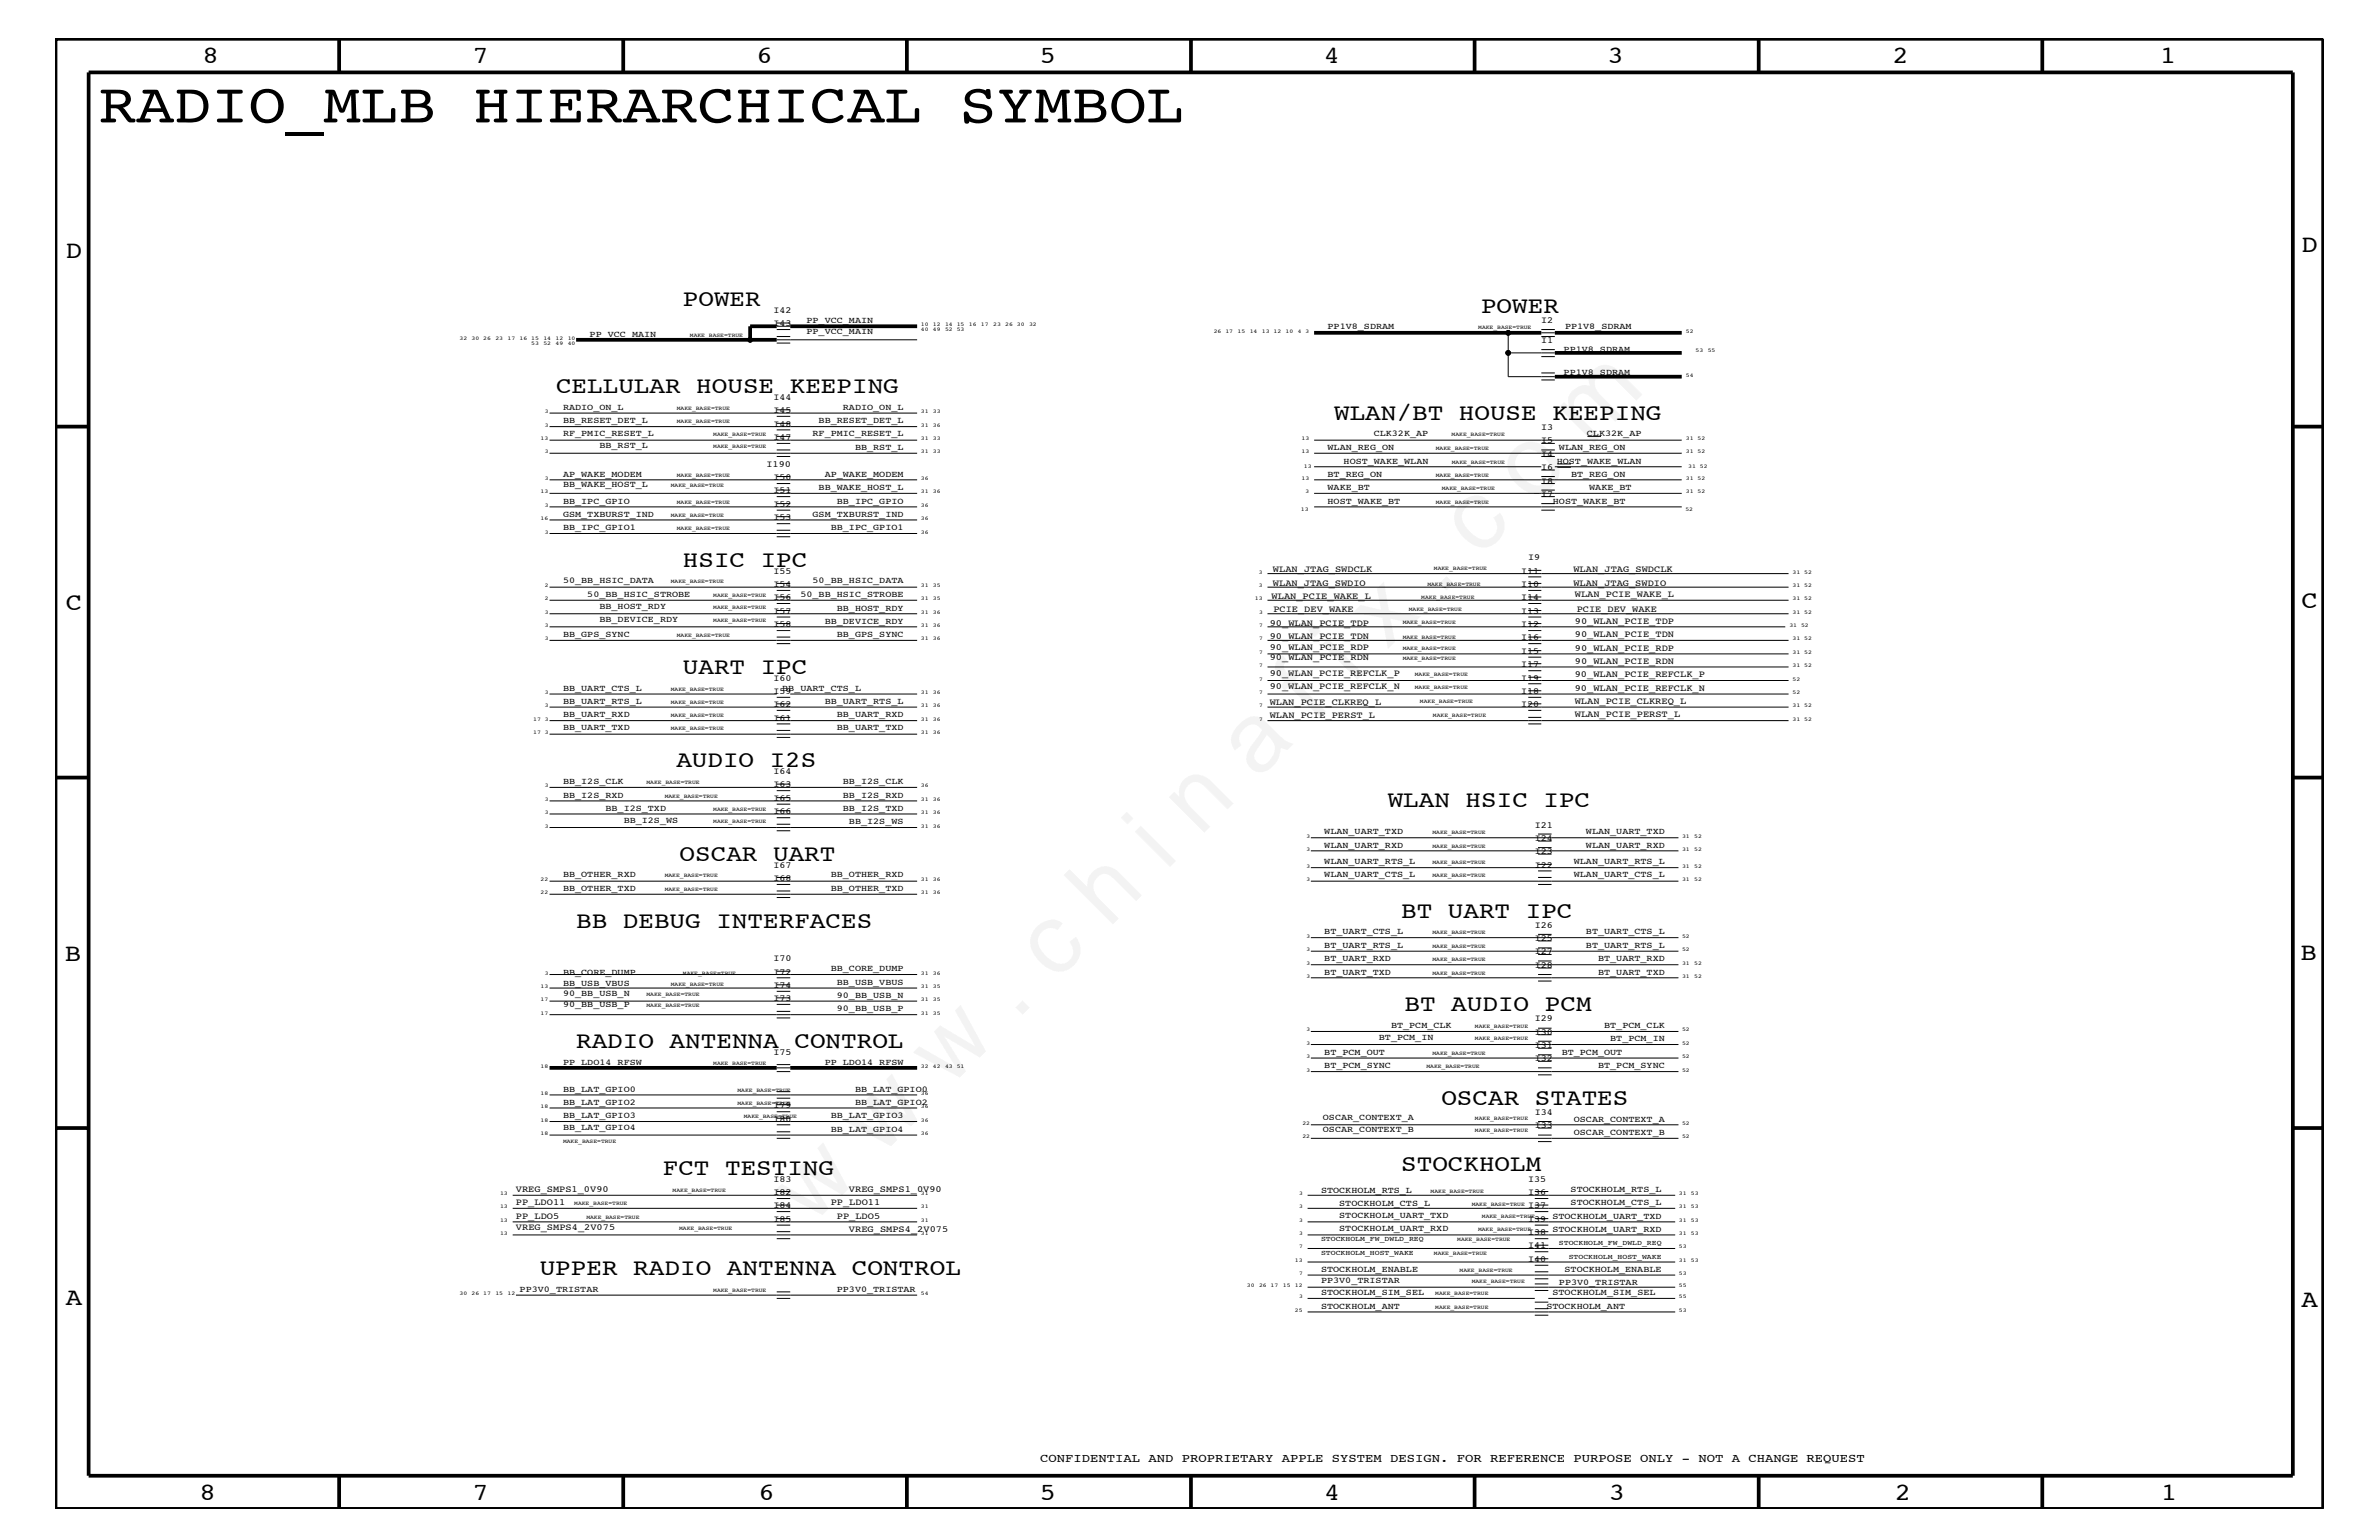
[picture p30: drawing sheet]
<svg xmlns="http://www.w3.org/2000/svg" width="432mm" height="279mm" viewBox="0 0 432 279" stroke-linecap="round" stroke-linejoin="round" font-family="sans-serif">
<defs><g id="words">
<text font-size="17.6" x="147.1" y="222.6" transform="rotate(-45 147.1 222.6)">w w w . c h i n a f i x . c o m</text>
<text font-size="10.2" x="17.9" y="22.2">RADIO_MLB HIERARCHICAL SYMBOL</text>
<g font-size="4.5">
<text x="36.7" y="11.5">8</text>
<text x="85.8" y="11.5">7</text>
<text x="137.3" y="11.5">6</text>
<text x="188.7" y="11.5">5</text>
<text x="240.3" y="11.5">4</text>
<text x="291.8" y="11.5">3</text>
<text x="343.5" y="11.5">2</text>
<text x="392" y="11.5">1</text>
<text x="11.9" y="46.8">D</text>
<text x="417.8" y="45.7">D</text>
<text x="11.9" y="110.6">C</text>
<text x="417.7" y="110.4">C</text>
<text x="11.8" y="174.3">B</text>
<text x="417.6" y="174.2">B</text>
<text x="11.9" y="236.7">A</text>
<text x="417.7" y="237.1">A</text>
<text x="36.2" y="272.1">8</text>
<text x="85.8" y="272.1">7</text>
<text x="137.7" y="272.1">6</text>
<text x="188.7" y="272.1">5</text>
<text x="240.4" y="272.1">4</text>
<text x="292" y="272.1">3</text>
<text x="343.9" y="272.1">2</text>
<text x="392.2" y="272.1">1</text>
</g>
<g font-size="4.2">
<text x="124" y="55.6">POWER</text>
<text x="268.8" y="56.8">POWER</text>
<text x="100.9" y="71.3">CELLULAR HOUSE KEEPING</text>
<text x="242.1" y="76.2">WLAN/BT HOUSE KEEPING</text>
<text x="124" y="102.9">HSIC IPC</text>
<text x="124" y="122.3">UART IPC</text>
<text x="122.8" y="139.2">AUDIO I2S</text>
<text x="251.9" y="146.5">WLAN HSIC IPC</text>
<text x="123.4" y="156.2">OSCAR UART</text>
<text x="254.3" y="166.5">BT UART IPC</text>
<text x="104.6" y="168.3">BB DEBUG INTERFACES</text>
<text x="254.9" y="183.5">BT AUDIO PCM</text>
<text x="104.6" y="190.2">RADIO ANTENNA CONTROL</text>
<text x="261.6" y="200.4">OSCAR STATES</text>
<text x="120.3" y="213.2">FCT TESTING</text>
<text x="254.3" y="212.5">STOCKHOLM</text>
<text x="98" y="231.3">UPPER RADIO ANTENNA CONTROL</text>
</g>
<text font-size="2.2" x="188.8" y="265.3">CONFIDENTIAL AND PROPRIETARY APPLE SYSTEM DESIGN. FOR REFERENCE PURPOSE ONLY - NOT A CHANGE REQUEST</text>
<g font-size="1.7">
<text x="140.4" y="56.8">I42</text>
<text x="140.4" y="59.2">I43</text>
<text x="279.7" y="58.6">I2</text>
<text x="279.7" y="62.3">I1</text>
<text x="140.4" y="72.6">I44</text>
<text x="140.4" y="75">I45</text>
<text x="140.4" y="77.4">I48</text>
<text x="140.4" y="79.9">I47</text>
<text x="279.7" y="78">I3</text>
<text x="279.7" y="82.8">I4</text>
<text x="279.7" y="80.5">I5</text>
<text x="139.1" y="84.7">I190</text>
<text x="140.4" y="87.1">I50</text>
<text x="140.4" y="89.5">I51</text>
<text x="279.7" y="85.3">I6</text>
<text x="279.7" y="87.7">I8</text>
<text x="140.4" y="92">I52</text>
<text x="140.4" y="94.3">I53</text>
<text x="279.7" y="90.1">I7</text>
<text x="277.4" y="101.6">I9</text>
<text x="140.4" y="106.5">I54</text>
<text x="140.4" y="104.1">I55</text>
<text x="231.1" y="106.3">WLAN_JTAG_SWDIO</text>
<text x="231.1" y="103.8">WLAN_JTAG_SWDCLK</text>
<text x="276.1" y="106.5">I10</text>
<text x="276.1" y="104.1">I11</text>
<text x="285.6" y="106.3">WLAN_JTAG_SWDIO</text>
<text x="285.6" y="103.8">WLAN_JTAG_SWDCLK</text>
<text x="140.4" y="108.9">I56</text>
<text x="140.4" y="111.4">I57</text>
<text x="140.4" y="113.7">I58</text>
<text x="230.5" y="113.6">90_WLAN_PCIE_TDP</text>
<text x="230.8" y="108.7">WLAN_PCIE_WAKE_L</text>
<text x="231.1" y="111.1">PCIE_DEV_WAKE</text>
<text x="276.1" y="113.7">I12</text>
<text x="276.1" y="111.4">I13</text>
<text x="276.1" y="108.9">I14</text>
<text x="285.8" y="113.1">90_WLAN_PCIE_TDP</text>
<text x="285.8" y="108.3">WLAN_PCIE_WAKE_L</text>
<text x="286.2" y="111.1">PCIE_DEV_WAKE</text>
<text x="230.5" y="115.9">90_WLAN_PCIE_TDN</text>
<text x="230.5" y="118">90_WLAN_PCIE_RDP</text>
<text x="230.5" y="119.8">90_WLAN_PCIE_RDN</text>
<text x="276.1" y="118.6">I15</text>
<text x="276.1" y="116.2">I16</text>
<text x="285.8" y="118.1">90_WLAN_PCIE_RDP</text>
<text x="285.8" y="115.6">90_WLAN_PCIE_TDN</text>
<text x="140.4" y="125.9">I59</text>
<text x="140.4" y="123.5">I60</text>
<text x="230.5" y="122.6">90_WLAN_PCIE_REFCLK_P</text>
<text x="230.5" y="125">90_WLAN_PCIE_REFCLK_N</text>
<text x="276.1" y="121">I17</text>
<text x="276.1" y="125.9">I18</text>
<text x="276.1" y="123.5">I19</text>
<text x="285.8" y="122.9">90_WLAN_PCIE_REFCLK_P</text>
<text x="285.8" y="125.3">90_WLAN_PCIE_REFCLK_N</text>
<text x="285.8" y="120.4">90_WLAN_PCIE_RDN</text>
<text x="140.4" y="130.8">I61</text>
<text x="140.4" y="128.3">I62</text>
<text x="230.5" y="127.8">WLAN_PCIE_CLKREQ_L</text>
<text x="230.5" y="130.3">WLAN_PCIE_PERST_L</text>
<text x="276.1" y="128.3">I20</text>
<text x="285.8" y="127.7">WLAN_PCIE_CLKREQ_L</text>
<text x="285.8" y="130.2">WLAN_PCIE_PERST_L</text>
<text x="140.4" y="142.9">I63</text>
<text x="140.4" y="140.4">I64</text>
<text x="140.4" y="145.3">I65</text>
<text x="140.4" y="147.7">I66</text>
<text x="278.6" y="150.1">I21</text>
<text x="278.6" y="155">I23</text>
<text x="278.6" y="152.6">I24</text>
<text x="140.4" y="157.4">I67</text>
<text x="140.4" y="159.9">I68</text>
<text x="278.6" y="157.4">I22</text>
<text x="278.6" y="170.7">I25</text>
<text x="278.6" y="168.3">I26</text>
<text x="278.6" y="173.2">I27</text>
<text x="140.4" y="174.4">I70</text>
<text x="140.4" y="176.8">I72</text>
<text x="140.4" y="179.3">I74</text>
<text x="278.6" y="175.6">I28</text>
<text x="140.4" y="181.6">I73</text>
<text x="278.6" y="185.3">I29</text>
<text x="140.4" y="191.4">I75</text>
<text x="278.6" y="187.7">I30</text>
<text x="278.6" y="190.2">I31</text>
<text x="278.6" y="192.6">I32</text>
<text x="140.4" y="201">I79</text>
<text x="140.4" y="203.5">I80</text>
<text x="278.6" y="202.3">I34</text>
<text x="278.6" y="204.7">I33</text>
<text x="140.4" y="214.4">I83</text>
<text x="277.4" y="214.4">I35</text>
<text x="93.6" y="216.2">VREG_SMPS1_0V90</text>
<text x="93.6" y="221.2">PP_LDO5</text>
<text x="93.6" y="218.7">PP_LDO11</text>
<text x="140.4" y="216.9">I82</text>
<text x="140.4" y="219.2">I84</text>
<text x="140.4" y="221.7">I85</text>
<text x="150.8" y="218.7">PP_LDO11</text>
<text x="151.9" y="221.2">PP_LDO5</text>
<text x="154.1" y="216.2">VREG_SMPS1_0V90</text>
<text x="277.4" y="216.9">I36</text>
<text x="277.4" y="219.2">I37</text>
<text x="277.4" y="221.7">I39</text>
<text x="93.6" y="223.2">VREG_SMPS4_2V075</text>
<text x="154.1" y="223.5">VREG_SMPS4_2V075</text>
<text x="277.4" y="224.1">I38</text>
<text x="277.4" y="226.5">I41</text>
<text x="277.4" y="229">I40</text>
</g>
<g font-size="1.6">
<text x="146.4" y="58.6">PP_VCC_MAIN</text>
<text x="241" y="59.6">PP1V8_SDRAM</text>
<text x="284.1" y="59.6">PP1V8_SDRAM</text>
<text x="107" y="61.1">PP_VCC_MAIN</text>
<text x="146.4" y="60.5">PP_VCC_MAIN</text>
<text x="283.8" y="63.8">PP1V8_SDRAM</text>
<text x="283.8" y="68">PP1V8_SDRAM</text>
<text x="102.2" y="76.8">BB_RESET_DET_L</text>
<text x="102.2" y="74.4">RADIO_ON_L</text>
<text x="148.6" y="76.8">BB_RESET_DET_L</text>
<text x="153" y="74.4">RADIO_ON_L</text>
<text x="102.2" y="79.2">RF_PMIC_RESET_L</text>
<text x="108.8" y="81.3">BB_RST_L</text>
<text x="147.5" y="79.2">RF_PMIC_RESET_L</text>
<text x="155.2" y="81.6">BB_RST_L</text>
<text x="241" y="81.6">WLAN_REG_ON</text>
<text x="249.3" y="79.2">CLK32K_AP</text>
<text x="283" y="81.6">WLAN_REG_ON</text>
<text x="288" y="79.2">CLK32K_AP</text>
<text x="102.2" y="86.5">AP_WAKE_MODEM</text>
<text x="102.2" y="88.4">BB_WAKE_HOST_L</text>
<text x="148.6" y="88.9">BB_WAKE_HOST_L</text>
<text x="149.7" y="86.5">AP_WAKE_MODEM</text>
<text x="241" y="86.5">BT_REG_ON</text>
<text x="241" y="88.9">WAKE_BT</text>
<text x="243.9" y="84.2">HOST_WAKE_WLAN</text>
<text x="282.6" y="84.2">HOST_WAKE_WLAN</text>
<text x="285.2" y="86.5">BT_REG_ON</text>
<text x="288.5" y="88.9">WAKE_BT</text>
<text x="102.2" y="91.4">BB_IPC_GPIO</text>
<text x="102.2" y="93.8">GSM_TXBURST_IND</text>
<text x="147.5" y="93.8">GSM_TXBURST_IND</text>
<text x="151.9" y="91.4">BB_IPC_GPIO</text>
<text x="241" y="91.4">HOST_WAKE_BT</text>
<text x="281.9" y="91.4">HOST_WAKE_BT</text>
<text x="102.2" y="96.2">BB_IPC_GPIO1</text>
<text x="150.8" y="96.2">BB_IPC_GPIO1</text>
<text x="102.2" y="105.9">50_BB_HSIC_DATA</text>
<text x="147.5" y="105.9">50_BB_HSIC_DATA</text>
<text x="106.6" y="108.3">50_BB_HSIC_STROBE</text>
<text x="108.8" y="110.5">BB_HOST_RDY</text>
<text x="108.8" y="112.8">BB_DEVICE_RDY</text>
<text x="145.3" y="108.3">50_BB_HSIC_STROBE</text>
<text x="149.7" y="113.1">BB_DEVICE_RDY</text>
<text x="151.9" y="110.8">BB_HOST_RDY</text>
<text x="102.2" y="115.6">BB_GPS_SYNC</text>
<text x="151.9" y="115.6">BB_GPS_SYNC</text>
<text x="102.2" y="125.3">BB_UART_CTS_L</text>
<text x="142" y="125.3">BB_UART_CTS_L</text>
<text x="102.2" y="130.2">BB_UART_RXD</text>
<text x="102.2" y="127.7">BB_UART_RTS_L</text>
<text x="149.7" y="127.7">BB_UART_RTS_L</text>
<text x="151.9" y="130.2">BB_UART_RXD</text>
<text x="102.2" y="132.5">BB_UART_TXD</text>
<text x="151.9" y="132.5">BB_UART_TXD</text>
<text x="102.2" y="142.3">BB_I2S_CLK</text>
<text x="153" y="142.3">BB_I2S_CLK</text>
<text x="102.2" y="144.7">BB_I2S_RXD</text>
<text x="109.9" y="147.1">BB_I2S_TXD</text>
<text x="113.2" y="149.2">BB_I2S_WS</text>
<text x="153" y="147.1">BB_I2S_TXD</text>
<text x="153" y="144.7">BB_I2S_RXD</text>
<text x="154.1" y="149.5">BB_I2S_WS</text>
<text x="240.4" y="153.8">WLAN_UART_RXD</text>
<text x="240.4" y="151.3">WLAN_UART_TXD</text>
<text x="287.9" y="153.8">WLAN_UART_RXD</text>
<text x="287.9" y="151.3">WLAN_UART_TXD</text>
<text x="102.2" y="161.7">BB_OTHER_TXD</text>
<text x="102.2" y="159.2">BB_OTHER_RXD</text>
<text x="150.8" y="161.7">BB_OTHER_TXD</text>
<text x="150.8" y="159.2">BB_OTHER_RXD</text>
<text x="240.4" y="156.8">WLAN_UART_RTS_L</text>
<text x="240.4" y="159.2">WLAN_UART_CTS_L</text>
<text x="285.7" y="156.8">WLAN_UART_RTS_L</text>
<text x="285.7" y="159.2">WLAN_UART_CTS_L</text>
<text x="240.4" y="172">BT_UART_RTS_L</text>
<text x="240.4" y="169.5">BT_UART_CTS_L</text>
<text x="287.9" y="169.5">BT_UART_CTS_L</text>
<text x="287.9" y="172">BT_UART_RTS_L</text>
<text x="102.2" y="176.9">BB_CORE_DUMP</text>
<text x="102.2" y="178.8">BB_USB_VBUS</text>
<text x="150.8" y="176.2">BB_CORE_DUMP</text>
<text x="151.9" y="178.7">BB_USB_VBUS</text>
<text x="240.4" y="176.8">BT_UART_TXD</text>
<text x="240.4" y="174.4">BT_UART_RXD</text>
<text x="290.1" y="174.4">BT_UART_RXD</text>
<text x="290.1" y="176.8">BT_UART_TXD</text>
<text x="102.2" y="180.8">90_BB_USB_N</text>
<text x="102.2" y="182.7">90_BB_USB_P</text>
<text x="151.9" y="181">90_BB_USB_N</text>
<text x="151.9" y="183.5">90_BB_USB_P</text>
<text x="240.4" y="191.4">BT_PCM_OUT</text>
<text x="250.3" y="188.6">BT_PCM_IN</text>
<text x="252.5" y="186.5">BT_PCM_CLK</text>
<text x="283.5" y="191.4">BT_PCM_OUT</text>
<text x="291.2" y="186.5">BT_PCM_CLK</text>
<text x="292.3" y="188.9">BT_PCM_IN</text>
<text x="102.2" y="193.2">PP_LDO14_RFSW</text>
<text x="149.7" y="193.2">PP_LDO14_RFSW</text>
<text x="240.4" y="193.7">BT_PCM_SYNC</text>
<text x="290.1" y="193.7">BT_PCM_SYNC</text>
<text x="102.2" y="202.9">BB_LAT_GPIO3</text>
<text x="102.2" y="200.4">BB_LAT_GPIO2</text>
<text x="102.2" y="198.1">BB_LAT_GPIO0</text>
<text x="150.8" y="202.9">BB_LAT_GPIO3</text>
<text x="155.2" y="200.4">BB_LAT_GPIO2</text>
<text x="155.2" y="198.1">BB_LAT_GPIO0</text>
<text x="240.1" y="203.2">OSCAR_CONTEXT_A</text>
<text x="285.7" y="203.5">OSCAR_CONTEXT_A</text>
<text x="102.2" y="205">BB_LAT_GPIO4</text>
<text x="150.8" y="205.3">BB_LAT_GPIO4</text>
<text x="240.1" y="205.4">OSCAR_CONTEXT_B</text>
<text x="285.7" y="205.9">OSCAR_CONTEXT_B</text>
<text x="239.8" y="216.4">STOCKHOLM_RTS_L</text>
<text x="243.1" y="218.9">STOCKHOLM_CTS_L</text>
<text x="243.1" y="221.1">STOCKHOLM_UART_TXD</text>
<text x="281.8" y="221.1">STOCKHOLM_UART_TXD</text>
<text x="285.1" y="218.6">STOCKHOLM_CTS_L</text>
<text x="285.1" y="216.2">STOCKHOLM_RTS_L</text>
<text x="243.1" y="223.4">STOCKHOLM_UART_RXD</text>
<text x="281.8" y="223.5">STOCKHOLM_UART_RXD</text>
<text x="239.8" y="230.8">STOCKHOLM_ENABLE</text>
<text x="239.8" y="232.7">PP3V0_TRISTAR</text>
<text x="283" y="233.2">PP3V0_TRISTAR</text>
<text x="284" y="230.7">STOCKHOLM_ENABLE</text>
<text x="94.3" y="234.4">PP3V0_TRISTAR</text>
<text x="151.9" y="234.4">PP3V0_TRISTAR</text>
<text x="239.8" y="235">STOCKHOLM_SIM_SEL</text>
<text x="239.8" y="237.4">STOCKHOLM_ANT</text>
<text x="280.7" y="237.4">STOCKHOLM_ANT</text>
<text x="281.8" y="235">STOCKHOLM_SIM_SEL</text>
</g>
<g font-size="1.3">
<text x="239.8" y="227.8">STOCKHOLM_HOST_WAKE</text>
<text x="239.8" y="225.2">STOCKHOLM_FW_DWLD_REQ</text>
<text x="283" y="225.9">STOCKHOLM_FW_DWLD_REQ</text>
<text x="284.7" y="228.4">STOCKHOLM_HOST_WAKE</text>
</g>
<g font-size="1">
<text x="167.1" y="59.2">10</text>
<text x="169.3" y="59.2">12</text>
<text x="171.5" y="59.2">14 15</text>
<text x="175.9" y="59.2">16</text>
<text x="178.1" y="59.2">17</text>
<text x="180.3" y="59.2">23</text>
<text x="182.5" y="59.2">26 30</text>
<text x="186.8" y="59.2">32</text>
<text x="268.3" y="59.6">MAKE_BASE=TRUE</text>
<text x="83.4" y="61.7">32</text>
<text x="85.6" y="61.7">30 26</text>
<text x="89.9" y="61.7">23</text>
<text x="92.1" y="61.7">17</text>
<text x="94.3" y="61.7">16 15</text>
<text x="96.4" y="62.5">53</text>
<text x="98.6" y="61.7">14</text>
<text x="98.6" y="62.5">52</text>
<text x="100.8" y="61.7">12</text>
<text x="100.8" y="62.5">49</text>
<text x="103" y="61.7">10</text>
<text x="103" y="62.5">40</text>
<text x="125.2" y="61.1">MAKE_BASE=TRUE</text>
<text x="167.1" y="60.1">40</text>
<text x="169.3" y="60.1">49</text>
<text x="171.5" y="60.1">52 53</text>
<text x="220.3" y="60.4">26 17</text>
<text x="224.6" y="60.4">15</text>
<text x="226.8" y="60.4">14</text>
<text x="229" y="60.4">13 12</text>
<text x="233.3" y="60.4">10</text>
<text x="235.5" y="60.4">4</text>
<text x="237" y="60.4">3</text>
<text x="306" y="60.4">52</text>
<text x="307.8" y="63.9">53</text>
<text x="310" y="63.9">55</text>
<text x="306" y="68.4">54</text>
<text x="98.9" y="77.4">3</text>
<text x="98.9" y="75">3</text>
<text x="122.9" y="76.8">MAKE_BASE=TRUE</text>
<text x="122.9" y="74.4">MAKE_BASE=TRUE</text>
<text x="167.1" y="75">31</text>
<text x="167.1" y="77.4">31</text>
<text x="169.3" y="75">33</text>
<text x="169.3" y="77.4">36</text>
<text x="98.1" y="79.9">13</text>
<text x="98.9" y="82.2">3</text>
<text x="129.5" y="79.2">MAKE_BASE=TRUE</text>
<text x="129.5" y="81.3">MAKE_BASE=TRUE</text>
<text x="167.1" y="79.9">31</text>
<text x="167.1" y="82.2">31</text>
<text x="169.3" y="79.9">33</text>
<text x="169.3" y="82.2">33</text>
<text x="236.2" y="82.2">13</text>
<text x="236.2" y="79.9">13</text>
<text x="260.6" y="81.6">MAKE_BASE=TRUE</text>
<text x="263.5" y="79.2">MAKE_BASE=TRUE</text>
<text x="306" y="82.2">31 52</text>
<text x="306" y="79.9">31 52</text>
<text x="98.1" y="89.5">13</text>
<text x="98.9" y="87.1">3</text>
<text x="121.8" y="88.4">MAKE_BASE=TRUE</text>
<text x="122.9" y="86.5">MAKE_BASE=TRUE</text>
<text x="167.1" y="89.5">31</text>
<text x="167.1" y="87.1">36</text>
<text x="169.3" y="89.5">36</text>
<text x="236.2" y="87.1">13</text>
<text x="236.7" y="84.9">13</text>
<text x="237" y="89.5">3</text>
<text x="260.6" y="86.5">MAKE_BASE=TRUE</text>
<text x="261.7" y="88.9">MAKE_BASE=TRUE</text>
<text x="263.5" y="84.2">MAKE_BASE=TRUE</text>
<text x="306" y="89.5">31 52</text>
<text x="306" y="87.1">31 52</text>
<text x="306.4" y="84.9">31 52</text>
<text x="98.1" y="94.3">16</text>
<text x="98.9" y="92">3</text>
<text x="121.8" y="93.8">MAKE_BASE=TRUE</text>
<text x="122.9" y="91.4">MAKE_BASE=TRUE</text>
<text x="167.1" y="94.3">36</text>
<text x="167.1" y="92">36</text>
<text x="236.1" y="92.8">13</text>
<text x="260.6" y="91.4">MAKE_BASE=TRUE</text>
<text x="305.9" y="92.8">52</text>
<text x="98.9" y="96.8">3</text>
<text x="122.9" y="96.2">MAKE_BASE=TRUE</text>
<text x="167.1" y="96.8">36</text>
<text x="98.9" y="106.5">2</text>
<text x="121.8" y="105.9">MAKE_BASE=TRUE</text>
<text x="167.1" y="106.5">31</text>
<text x="169.3" y="106.5">35</text>
<text x="228.5" y="106.5">3</text>
<text x="228.5" y="104.1">3</text>
<text x="259.1" y="106.3">MAKE_BASE=TRUE</text>
<text x="260.3" y="103.5">MAKE_BASE=TRUE</text>
<text x="325.4" y="106.5">31 52</text>
<text x="325.4" y="104.1">31 52</text>
<text x="98.9" y="111.4">3</text>
<text x="98.9" y="113.7">3</text>
<text x="98.9" y="108.9">2</text>
<text x="129.5" y="110.5">MAKE_BASE=TRUE</text>
<text x="129.5" y="112.8">MAKE_BASE=TRUE</text>
<text x="129.5" y="108.3">MAKE_BASE=TRUE</text>
<text x="167.1" y="108.9">31</text>
<text x="167.1" y="111.4">31</text>
<text x="167.1" y="113.7">31</text>
<text x="169.3" y="108.9">35</text>
<text x="169.3" y="111.4">36</text>
<text x="169.3" y="113.7">36</text>
<text x="227.8" y="108.9">13</text>
<text x="228.5" y="111.4">3</text>
<text x="228.5" y="113.7">7</text>
<text x="254.6" y="113.1">MAKE_BASE=TRUE</text>
<text x="255.7" y="110.8">MAKE_BASE=TRUE</text>
<text x="258" y="108.7">MAKE_BASE=TRUE</text>
<text x="324.8" y="113.7">31 52</text>
<text x="325.4" y="111.4">31 52</text>
<text x="325.4" y="108.9">31 52</text>
<text x="98.9" y="116.2">3</text>
<text x="122.9" y="115.6">MAKE_BASE=TRUE</text>
<text x="167.1" y="116.2">31</text>
<text x="169.3" y="116.2">36</text>
<text x="228.5" y="116.2">7</text>
<text x="228.5" y="118.6">7</text>
<text x="254.6" y="115.9">MAKE_BASE=TRUE</text>
<text x="254.6" y="118">MAKE_BASE=TRUE</text>
<text x="254.6" y="119.8">MAKE_BASE=TRUE</text>
<text x="325.4" y="118.6">31 52</text>
<text x="325.4" y="116.2">31 52</text>
<text x="98.9" y="125.9">3</text>
<text x="121.8" y="125.3">MAKE_BASE=TRUE</text>
<text x="167.1" y="125.9">31</text>
<text x="169.3" y="125.9">36</text>
<text x="228.5" y="121">7</text>
<text x="228.5" y="123.5">7</text>
<text x="228.5" y="125.9">7</text>
<text x="256.8" y="122.6">MAKE_BASE=TRUE</text>
<text x="256.8" y="125">MAKE_BASE=TRUE</text>
<text x="325.4" y="123.5">52</text>
<text x="325.4" y="125.9">52</text>
<text x="325.4" y="121">31 52</text>
<text x="96.8" y="130.8">17 3</text>
<text x="98.9" y="128.3">3</text>
<text x="121.8" y="127.7">MAKE_BASE=TRUE</text>
<text x="121.8" y="130.2">MAKE_BASE=TRUE</text>
<text x="167.1" y="130.8">31</text>
<text x="167.1" y="128.3">31</text>
<text x="169.3" y="130.8">36</text>
<text x="169.3" y="128.3">36</text>
<text x="228.5" y="128.3">7</text>
<text x="228.5" y="130.8">7</text>
<text x="257.7" y="127.5">MAKE_BASE=TRUE</text>
<text x="260.1" y="130">MAKE_BASE=TRUE</text>
<text x="325.4" y="128.3">31 52</text>
<text x="325.4" y="130.8">31 52</text>
<text x="96.8" y="133.2">17 3</text>
<text x="121.8" y="132.5">MAKE_BASE=TRUE</text>
<text x="167.1" y="133.2">31</text>
<text x="169.3" y="133.2">36</text>
<text x="98.9" y="142.9">3</text>
<text x="117.3" y="142.3">MAKE_BASE=TRUE</text>
<text x="167.1" y="142.9">36</text>
<text x="98.9" y="147.7">3</text>
<text x="98.9" y="145.3">3</text>
<text x="120.7" y="144.7">MAKE_BASE=TRUE</text>
<text x="129.5" y="149.2">MAKE_BASE=TRUE</text>
<text x="129.5" y="147.1">MAKE_BASE=TRUE</text>
<text x="167.1" y="147.7">31</text>
<text x="167.1" y="145.3">31</text>
<text x="169.3" y="147.7">36</text>
<text x="169.3" y="145.3">36</text>
<text x="98.9" y="150.1">3</text>
<text x="167.1" y="150.1">31</text>
<text x="169.3" y="150.1">36</text>
<text x="237.2" y="154.4">3</text>
<text x="237.2" y="152">3</text>
<text x="260" y="153.8">MAKE_BASE=TRUE</text>
<text x="260" y="151.3">MAKE_BASE=TRUE</text>
<text x="305.3" y="152">31</text>
<text x="305.3" y="154.4">31</text>
<text x="307.5" y="152">52</text>
<text x="307.5" y="154.4">52</text>
<text x="98.1" y="159.9">22</text>
<text x="120.6" y="161.7">MAKE_BASE=TRUE</text>
<text x="120.7" y="159.2">MAKE_BASE=TRUE</text>
<text x="167.1" y="159.9">31</text>
<text x="169.3" y="159.9">36</text>
<text x="237.2" y="157.4">3</text>
<text x="237.2" y="159.9">3</text>
<text x="260" y="156.8">MAKE_BASE=TRUE</text>
<text x="260" y="159.2">MAKE_BASE=TRUE</text>
<text x="305.3" y="159.9">31</text>
<text x="305.3" y="157.4">31</text>
<text x="307.5" y="159.9">52</text>
<text x="307.5" y="157.4">52</text>
<text x="98.1" y="162.2">22</text>
<text x="167.1" y="162.3">31</text>
<text x="169.3" y="162.3">36</text>
<text x="237.2" y="170.1">3</text>
<text x="237.2" y="172.6">3</text>
<text x="260" y="172">MAKE_BASE=TRUE</text>
<text x="260" y="169.5">MAKE_BASE=TRUE</text>
<text x="305.3" y="172.6">52</text>
<text x="305.3" y="170.1">52</text>
<text x="98.1" y="179.3">13</text>
<text x="98.9" y="176.8">3</text>
<text x="121.8" y="178.8">MAKE_BASE=TRUE</text>
<text x="124" y="176.9">MAKE_BASE=TRUE</text>
<text x="167.1" y="179.3">31</text>
<text x="167.1" y="176.8">31</text>
<text x="169.3" y="179.3">35</text>
<text x="169.3" y="176.8">36</text>
<text x="237.2" y="177.4">3</text>
<text x="237.2" y="175">3</text>
<text x="260" y="176.8">MAKE_BASE=TRUE</text>
<text x="260" y="174.4">MAKE_BASE=TRUE</text>
<text x="305.3" y="177.4">31</text>
<text x="305.3" y="175">31</text>
<text x="307.5" y="177.4">52</text>
<text x="307.5" y="175">52</text>
<text x="98.1" y="181.6">17</text>
<text x="98.1" y="184.1">17</text>
<text x="117.3" y="180.8">MAKE_BASE=TRUE</text>
<text x="117.3" y="182.7">MAKE_BASE=TRUE</text>
<text x="167.1" y="181.6">31</text>
<text x="167.1" y="184.1">31</text>
<text x="169.3" y="181.6">35</text>
<text x="169.3" y="184.1">35</text>
<text x="237.2" y="192">3</text>
<text x="237.2" y="189.5">3</text>
<text x="237.2" y="187.1">3</text>
<text x="260" y="191.4">MAKE_BASE=TRUE</text>
<text x="267.7" y="188.6">MAKE_BASE=TRUE</text>
<text x="267.7" y="186.5">MAKE_BASE=TRUE</text>
<text x="305.3" y="187.1">52</text>
<text x="305.3" y="189.5">52</text>
<text x="305.3" y="192">52</text>
<text x="98.1" y="193.7">18</text>
<text x="129.5" y="193.2">MAKE_BASE=TRUE</text>
<text x="167.1" y="193.7">32</text>
<text x="169.3" y="193.7">42</text>
<text x="171.5" y="193.7">43 51</text>
<text x="237.2" y="194.4">3</text>
<text x="258.9" y="193.7">MAKE_BASE=TRUE</text>
<text x="305.3" y="194.4">52</text>
<text x="98.1" y="203.5">18</text>
<text x="98.1" y="201">18</text>
<text x="98.1" y="198.7">18</text>
<text x="133.9" y="200.4">MAKE_BASE=TRUE</text>
<text x="133.9" y="198.1">MAKE_BASE=TRUE</text>
<text x="135" y="202.9">MAKE_BASE=TRUE</text>
<text x="167.1" y="203.5">36</text>
<text x="167.1" y="201">36</text>
<text x="167.1" y="198.7">36</text>
<text x="267.7" y="203.2">MAKE_BASE=TRUE</text>
<text x="98.1" y="205.9">18</text>
<text x="102.2" y="207.4">MAKE_BASE=TRUE</text>
<text x="167.1" y="205.9">36</text>
<text x="236.4" y="206.5">22</text>
<text x="236.4" y="204.1">22</text>
<text x="267.7" y="205.4">MAKE_BASE=TRUE</text>
<text x="305.3" y="204.1">52</text>
<text x="305.3" y="206.5">52</text>
<text x="90.8" y="221.7">13</text>
<text x="90.8" y="219.2">13</text>
<text x="90.8" y="216.9">13</text>
<text x="104.2" y="218.7">MAKE_BASE=TRUE</text>
<text x="106.4" y="221.2">MAKE_BASE=TRUE</text>
<text x="122.1" y="216.2">MAKE_BASE=TRUE</text>
<text x="167.1" y="221.7">31</text>
<text x="167.1" y="219.2">31</text>
<text x="167.1" y="216.9">31</text>
<text x="235.8" y="221.7">3</text>
<text x="235.8" y="219.2">3</text>
<text x="235.8" y="216.9">3</text>
<text x="259.7" y="216.4">MAKE_BASE=TRUE</text>
<text x="267.1" y="218.9">MAKE_BASE=TRUE</text>
<text x="269" y="221.1">MAKE_BASE=TRUE</text>
<text x="304.7" y="216.9">31</text>
<text x="304.7" y="219.2">31</text>
<text x="304.7" y="221.7">31</text>
<text x="306.9" y="216.9">53</text>
<text x="306.9" y="219.2">53</text>
<text x="306.9" y="221.7">53</text>
<text x="90.8" y="224.1">13</text>
<text x="123.3" y="223.2">MAKE_BASE=TRUE</text>
<text x="167.1" y="224.1">31</text>
<text x="235.8" y="226.5">7</text>
<text x="235.8" y="224.1">3</text>
<text x="260.3" y="227.8">MAKE_BASE=TRUE</text>
<text x="264.5" y="225.2">MAKE_BASE=TRUE</text>
<text x="268.3" y="223.4">MAKE_BASE=TRUE</text>
<text x="304.7" y="226.5">53</text>
<text x="304.7" y="224.1">31</text>
<text x="306.9" y="224.1">53</text>
<text x="226.3" y="233.5">30</text>
<text x="228.5" y="233.5">26 17</text>
<text x="232.8" y="233.5">15</text>
<text x="235" y="229">13</text>
<text x="235" y="233.5">12</text>
<text x="235.8" y="231.3">7</text>
<text x="264.9" y="230.8">MAKE_BASE=TRUE</text>
<text x="267.1" y="232.7">MAKE_BASE=TRUE</text>
<text x="304.7" y="231.3">53</text>
<text x="304.7" y="229">31</text>
<text x="304.7" y="233.5">55</text>
<text x="306.9" y="229">53</text>
<text x="83.4" y="235">30</text>
<text x="85.6" y="235">26 17</text>
<text x="89.9" y="235">15</text>
<text x="92.1" y="235">12</text>
<text x="129.5" y="234.4">MAKE_BASE=TRUE</text>
<text x="167.1" y="235">54</text>
<text x="235" y="238">25</text>
<text x="235.8" y="235.6">3</text>
<text x="260.5" y="235">MAKE_BASE=TRUE</text>
<text x="260.5" y="237.4">MAKE_BASE=TRUE</text>
<text x="304.7" y="238">53</text>
<text x="304.7" y="235.6">55</text>
</g>
</g></defs>
<g fill="none" stroke="#000" stroke-width=".18">
<path d="M141 58.6h2.4M99.7 79.9h41.3M99.7 74.9h41.3M99.7 77.4h41.3M238.5 79.9h41.3M282.2 79.9h23M99.7 92h41.3M99.7 87.1h41.3M99.7 96.8h41.3M99.7 89.5h41.3M99.7 82.2h41.3M99.7 94.3h41.3"/>
<path d="M238.5 87.1h41.3M238.5 82.2h41.3M238.5 92h41.3M238.5 89.5h41.3M238.5 84.7h41.3M282.2 92h23M282.2 89.5h23M282.2 87.1h23M282.2 84.7h23M282.2 82.2h23M99.7 106.5h41.3M99.7 116.2h41.3"/>
<path d="M99.7 113.7h41.3M99.7 111.4h41.3M99.7 108.9h41.3M230.1 118.6h47.3M230.1 104.1h47.3M230.1 113.7h47.3M230.1 111.4h47.3M230.1 108.9h47.3M230.1 106.5h47.3M230.1 116.2h47.3M279.8 118.6h44.8M279.8 106.5h44.8"/>
<path d="M279.8 104.1h44.8M279.8 116.2h44.8M279.8 111.4h44.8M279.8 108.9h44.8M279.8 113.7h44.2M99.7 128.3h41.3M99.7 130.7h41.3M99.7 125.9h41.3M99.7 133.2h41.3M230.1 128.3h47.3M230.1 130.7h47.3M230.1 123.5h47.3"/>
<path d="M230.1 125.9h47.3M230.1 121h47.3M279.8 128.3h44.8M279.8 130.7h44.8M279.8 123.5h44.8M279.8 125.9h44.8M279.8 121h44.8M99.7 159.9h41.3M99.7 142.9h41.3M99.7 145.3h41.3M99.7 147.7h41.3M99.7 150.1h41.3"/>
<path d="M237.9 152h41.3M237.9 159.9h41.3M237.9 157.4h41.3M237.9 154.4h41.3M281.6 152h23M281.6 159.9h23M281.6 157.4h23M281.6 154.4h23M99.7 162.2h41.3M99.7 179.3h41.3M99.7 176.8h41.3M237.9 177.4h41.3"/>
<path d="M237.9 175h41.3M237.9 172.6h41.3M237.9 170.1h41.3M281.6 170.1h23M281.6 177.4h23M281.6 175h23M281.6 172.6h23M99.7 198.7h41.3M99.7 184.1h41.3M99.7 181.6h41.3M237.9 192h41.3M237.9 187.1h41.3"/>
<path d="M237.9 189.5h41.3M237.9 194.4h41.3M281.6 192h23M281.6 187.1h23M281.6 189.5h23M281.6 194.4h23M93.1 216.9h47.9M93.1 219.2h47.9M99.7 201h41.3M99.7 205.9h41.3M99.7 203.5h41.3M237.3 216.9h41.3"/>
<path d="M237.3 219.2h41.3M237.9 204.1h41.3M237.9 206.5h41.3M281.6 204.1h23M281.6 206.5h23M93.1 221.7h47.9M93.1 224.1h47.9M93.6 235h72.9M141 234.4h2.4M141 235.6h2.4M237.3 233.5h66.8M237.3 235.6h41.3"/>
<path d="M237.3 238h66.8M237.3 231.3h66.8M237.3 229h66.8M237.3 221.7h41.3M237.3 224.1h41.3M237.3 226.5h41.3M278.6 232.9h2.4M278.6 234.1h2.4M278.6 236.2h2.4M278.6 237.4h2.4M278.6 238.6h2.4M278.6 230.7h2.4"/>
<path d="M278.6 232h2.4M278.6 229.6h2.4M281 235.6h23.1"/>
</g>
<g fill="none" stroke="#000" stroke-width=".68" stroke-linecap="butt">
<path d="M10.1 7h411.6v266.8h-411.6zM16.1 13.1h400.1v254.6h-400.1zM61.6 7v6.1M113.1 7v6.1M164.6 7v6.1M216.2 7v6.1M267.6 7v6.1M319.2 7v6.1M370.7 7v6.1M10.1 77.4h6M104.6 61.7h36.4M238.5 60.4h35.2"/>
<path d="M282.2 64h23M282.2 68.3h23M282.2 60.4h23M416.2 77.4h5.5M10.1 141.1h6M416.2 141.1h5.5M99.7 193.7h41.3M10.1 204.7h6M416.2 204.7h5.5M61.6 267.7v6.1M113.1 267.7v6.1M164.6 267.7v6.1"/>
<path d="M216.2 268v5.8M267.6 267.7v6.1M319.2 267.7v6.1M370.7 267.7v6.1"/>
</g>
<use href="#words"/>
</svg>
